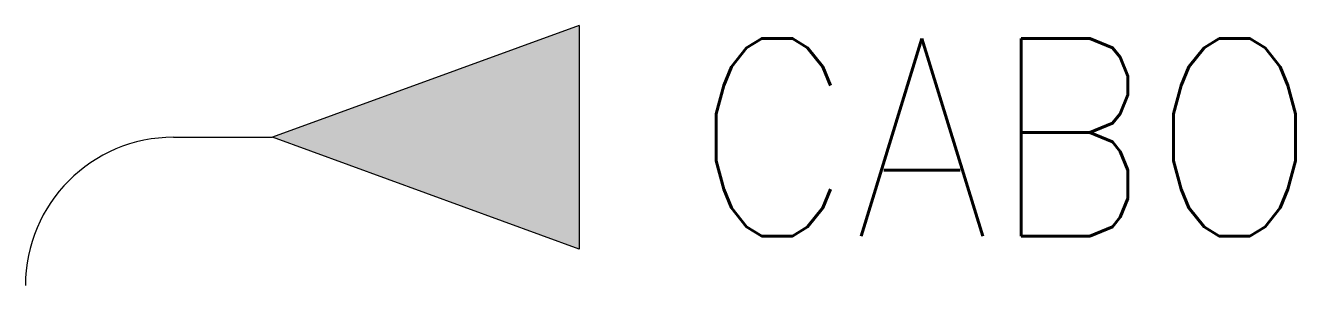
# Model space of a CAD drawing. Extents: x 98.2 to 108.5, y 227.3 to 229.4.
import ezdxf
from ezdxf.enums import TextEntityAlignment as Align

# ---------------------------------------------------------------- set-up
doc = ezdxf.new("R2010")
doc.units = 0
doc.header["$MEASUREMENT"] = 0
doc.layers.get('0').update_dxf_attribs({"linetype": 'CONTINUOUS'})
doc.styles.add('ROMANS', font='romans')

msp = doc.modelspace()

# ---------------------------------------------------------------- linework, layer by layer
at = {"color": 7}
for p, q in [((102.665, 229.449), (100.181, 228.543)), ((102.665, 229.449), (102.665, 227.637)), ((99.381, 228.543), (100.181, 228.543)), ((102.665, 227.637), (100.181, 228.543))]:
    msp.add_line(p, q, dxfattribs=at)
msp.add_arc((99.381, 227.343), 1.2, 90, 180, dxfattribs=at)
msp.add_solid([(100.181, 228.543), (102.665, 229.449), (102.665, 227.637)], dxfattribs=at)

# ---------------------------------------------------------------- texts
at = {"color": 7, "lineweight": -3, "style": 'ROMANS', "width": 0.9}
msp.add_attdef('CABO', text='', height=1.6, dxfattribs=at).set_placement((103.588, 228.543), align=Align.MIDDLE_LEFT)

doc.saveas('drawing.dxf')
